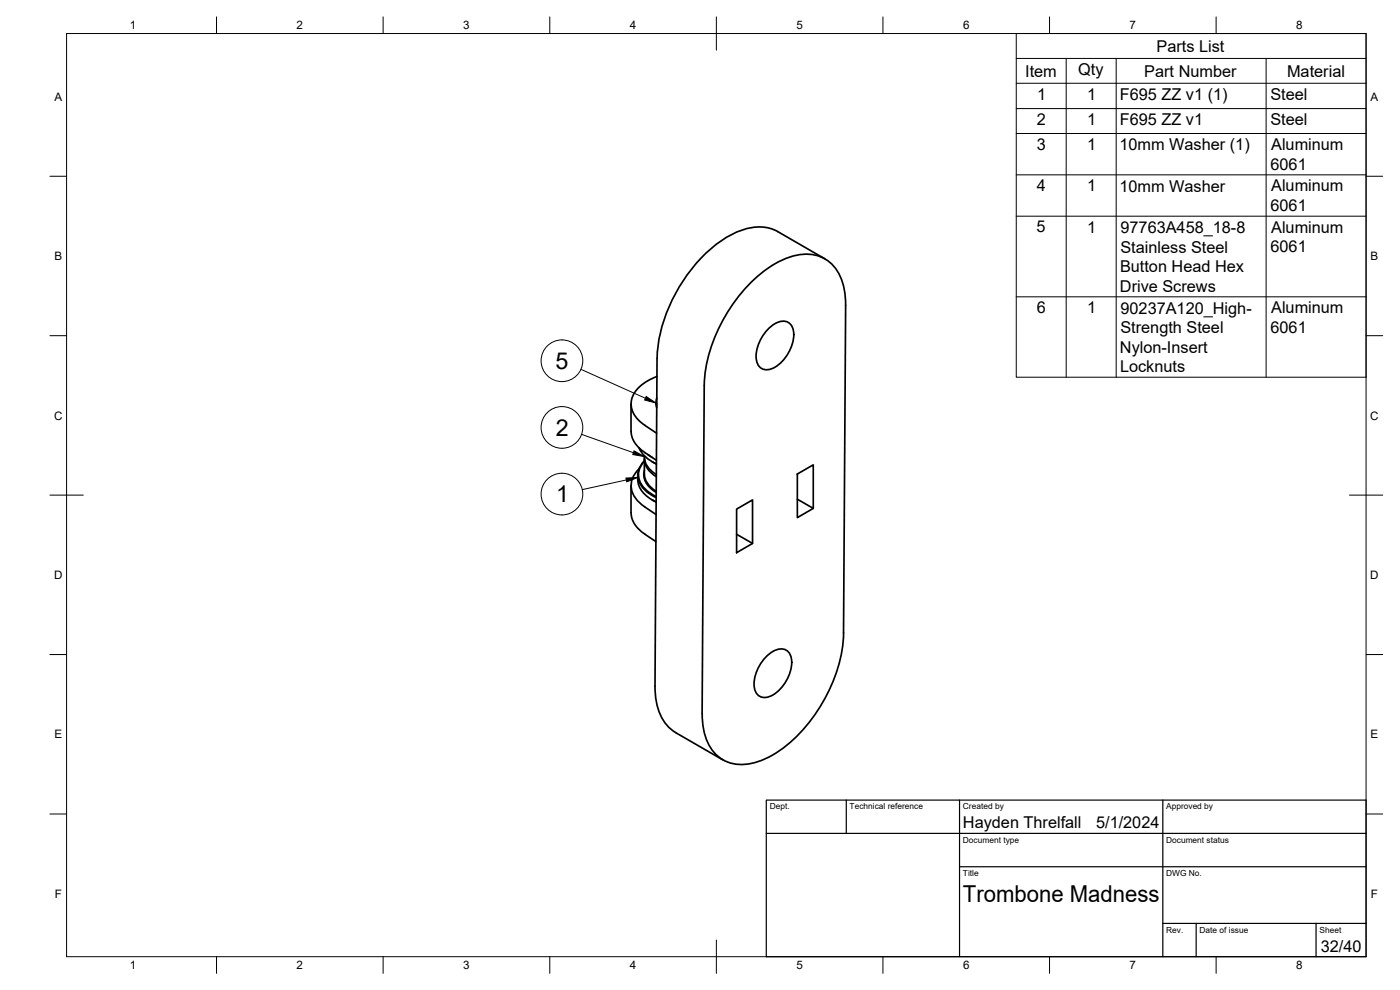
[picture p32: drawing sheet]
<svg xmlns="http://www.w3.org/2000/svg" width="420mm" height="297mm" viewBox="0 0 420 297" stroke-linecap="round" stroke-linejoin="round" font-family="sans-serif">
<defs><g id="words">
<g font-size="7">
<text x="166.7" y="110.7">5</text>
<text x="166.8" y="130.8">2</text>
<text x="167" y="150.8">1</text>
<text x="289" y="270.6">Trombone Madness</text>
</g>
<g font-size="4.9">
<text x="347.1" y="15.5">Parts List</text>
<text x="307.7" y="23">Item</text>
<text x="323.6" y="22.5">Qty</text>
<text x="343.4" y="23">Part Number</text>
<text x="386.3" y="23">Material</text>
<text x="311.3" y="29.9">1</text>
<text x="326.3" y="29.9">1</text>
<text x="336.1" y="30">F695 ZZ v1 (1)</text>
<text x="381.3" y="30">Steel</text>
<text x="311.2" y="37.5">2</text>
<text x="326.3" y="37.5">1</text>
<text x="336.1" y="37.6">F695 ZZ v1</text>
<text x="381.3" y="37.6">Steel</text>
<text x="311.1" y="45">3</text>
<text x="326.3" y="45">1</text>
<text x="336" y="45.1">10mm Washer (1)</text>
<text x="381.5" y="45">Aluminum</text>
<text x="381.3" y="50.9">6061</text>
<text x="311.2" y="57.3">4</text>
<text x="326.3" y="57.4">1</text>
<text x="336" y="57.5">10mm Washer</text>
<text x="381.5" y="57.5">Aluminum</text>
<text x="381.3" y="63.3">6061</text>
<text x="311.1" y="69.8">5</text>
<text x="326.3" y="69.8">1</text>
<text x="336.3" y="69.9">97763A458_18-8</text>
<text x="381.5" y="69.9">Aluminum</text>
<text x="336.3" y="75.8">Stainless Steel</text>
<text x="381.3" y="75.7">6061</text>
<text x="336.1" y="81.6">Button Head Hex</text>
<text x="336.1" y="87.5">Drive Screws</text>
<text x="311.1" y="94">6</text>
<text x="326.3" y="94">1</text>
<text x="336.3" y="94.1">90237A120_High-</text>
<text x="381.5" y="94.1">Aluminum</text>
<text x="336.3" y="100">Strength Steel</text>
<text x="381.3" y="99.9">6061</text>
<text x="336.1" y="105.8">Nylon-Insert</text>
<text x="336.1" y="111.6">Locknuts</text>
<text x="289" y="248.5">Hayden Threlfall</text>
<text x="329" y="248.5">5/1/2024</text>
<text x="396.4" y="285.7">32/40</text>
</g>
<g font-size="3.5">
<text x="39" y="8.8">1</text>
<text x="89" y="8.8">2</text>
<text x="139" y="8.8">3</text>
<text x="189" y="8.8">4</text>
<text x="239" y="8.8">5</text>
<text x="289" y="8.8">6</text>
<text x="339" y="8.8">7</text>
<text x="389" y="8.8">8</text>
<text x="16.3" y="30.2">A</text>
<text x="411.3" y="30.2">A</text>
<text x="16.3" y="78">B</text>
<text x="411.3" y="78">B</text>
<text x="16.2" y="125.9">C</text>
<text x="411.2" y="125.9">C</text>
<text x="16.2" y="173.7">D</text>
<text x="411.2" y="173.7">D</text>
<text x="16.3" y="221.6">E</text>
<text x="411.3" y="221.6">E</text>
<text x="16.4" y="269.4">F</text>
<text x="411.4" y="269.4">F</text>
<text x="39" y="290.8">1</text>
<text x="89" y="290.8">2</text>
<text x="139" y="290.8">3</text>
<text x="189" y="290.8">4</text>
<text x="239" y="290.8">5</text>
<text x="289" y="290.8">6</text>
<text x="339" y="290.8">7</text>
<text x="389" y="290.8">8</text>
</g>
<g font-size="2.5">
<text x="231" y="242.9">Dept.</text>
<text x="255" y="242.9">Technical reference</text>
<text x="289" y="242.9">Created by</text>
<text x="350" y="242.9">Approved by</text>
<text x="289" y="252.8">Document type</text>
<text x="350" y="252.8">Document status</text>
<text x="289" y="262.9">Title</text>
<text x="350" y="262.9">DWG No.</text>
<text x="350" y="279.9">Rev.</text>
<text x="360" y="279.9">Date of issue</text>
<text x="396" y="279.9">Sheet</text>
</g>
</g></defs>
<!-- layer: Visible -->
<g fill="none" stroke="#000" stroke-width=".51">
<path d="M247.6 77.7l-14.2-8.2a14.4 14.4 0 0 0-13.8 .9 45.9 45.9 0 0 0-20.1 25l-1.1 3.6-.7 3.5-.5 5M230.9 98.3a5.2 5.2 0 0 1 5.7-1.6 4.9 4.9 0 0 1 1.4 5.7 11.5 11.5 0 0 1-7.2 8.5 3.3 3.3 0 0 1-3.9-4 12.5 12.5 0 0 1 4-8.6zM197.1 119.4l-.2 1.5 .2 .9M197.2 113a11.2 11.2 0 0 0-7.6 6.8 7.4 7.4 0 0 0 4 7.8l3.4 2.4M197.2 107.6l-.6 98.3a15.8 15.8 0 0 0 5.3 13.3l15 8.8M189.4 121.2v8.2a7.9 7.9 0 0 0 4.2 6.4l3.4 2.3M191.8 134.3a9.6 9.6 0 0 0 5.2 4.9l-1.1-.5M193.4 136.8v.4M193.4 137.9v4.4M193.4 137.2a6.4 6.4 0 0 0 3.6 5.2M193.4 138.3a5.8 5.8 0 0 0 1.2 9.3l2.3 1.4M193.4 138.3a5.7 5.7 0 0 0 .3 8.9l3.3 2.1"/>
<path d="M193.4 137.5a6.1 6.1 0 0 0 3.6 5.5M194.4 136.4l1.4 .9M195.8 138.6l.1 .1M196.9 120.7l.2 1.7M189.4 145.7v8.2a7.9 7.9 0 0 0 4.2 6.4M191.4 142.6a7.5 7.5 0 0 0 4.5 7.5l1 .5-1-.5M191.8 140.7a6.6 6.6 0 0 0 .6 10.6l1.2 .8M193.4 142.3a6.4 6.4 0 0 0 3.6 5.1M193.4 141.1a5.5 5.5 0 0 0 2.6 6l1 .7M193.5 152.1l3.4 2.3M195.8 150l.1 .1M221.1 152.7l4.7-2.7v13.1l-4.7 2.7z"/>
<path d="M239.3 142.2l4.8-2.7v13l-4.8 2.8zM239.3 149.8l4.8 2.7M193.5 160.3l3.3 2.2M221.1 160.3l4.7 2.8M230.3 196.7a5.2 5.2 0 0 1 5.6-1.6 4.9 4.9 0 0 1 1.5 5.7 11.5 11.5 0 0 1-7.2 8.4 3.3 3.3 0 0 1-3.9-4 12.5 12.5 0 0 1 4-8.5zM253.2 189.9l.6-98.3a15.8 15.8 0 0 0-5.5-13.5 12.7 12.7 0 0 0-12-.7 39.9 39.9 0 0 0-19.2 18.3 43.1 43.1 0 0 0-5.7 20l-.7 98.4M253.2 189.9a46.9 46.9 0 0 1-21.4 36.7 15.5 15.5 0 0 1-14.3 1.6 12.9 12.9 0 0 1-6.5-10.1l-.3-4"/>
</g>
<!-- layer: BORDER -->
<g fill="none" stroke="#000" stroke-width=".3">
<path d="M20 10.1h390v276.9h-390zM65 5.1v5M115 5.1v5M165 5.1v5M215 5.1v10M265 5.1v5M315 5.1v5M365 5.1v5M15 52.9h5M410 52.9h5M15 100.7h5M410 100.7h5"/>
<path d="M15 148.6h10M405 148.6h10M15 196.4h5M410 196.4h5M15 244.2h5M410 244.2h5M65 287v5M115 287v5M165 287v5M215 282.1v9.9M265 287v5M315 287v5"/>
<path d="M365 287v5"/>
</g>
<!-- layer: TITLEBLOCK -->
<path d="M230 240.1h180v46.9h-180zM230 250h180M254 240.1v9.9M288 240.1v46.9M349 240.1v46.9M288 260.1h122M349 277.1h61M359 277.1v9.9M395 277.1v9.9" fill="none" stroke="#000" stroke-width=".36"/>
<!-- layer: Parts Lists -->
<path d="M305 10.1h105v103.1h-105zM305 17.5h105M320 17.5v95.7M335 17.5v95.7M380 17.5v95.7M305 25h105M305 32.6h105M305 40.1h105M305 52.5h105M305 64.9h105M305 89.1h105" fill="none" stroke="#000" stroke-width=".3"/>
<!-- layer: Balloons -->
<g fill="none" stroke="#000" stroke-width=".3">
<path d="M174.3 110.8l19.4 8.7M174.5 130.3l15.6 5.5M188 144l-13.2 2.9"/>
<circle cx="168.6" cy="108.2" r="6.3"/>
<circle cx="168.6" cy="128.2" r="6.3"/>
<circle cx="168.6" cy="148.2" r="6.3"/>
</g>
<path d="M193.9 119l3 1.9-3.4-.9zM190.3 135.3l3.1 1.7-3.5-.6zM187.9 143.4l3.5-.1-3.3 1.3z" fill="#000" stroke="#000" stroke-width=".3"/>
<use href="#words"/>
</svg>
